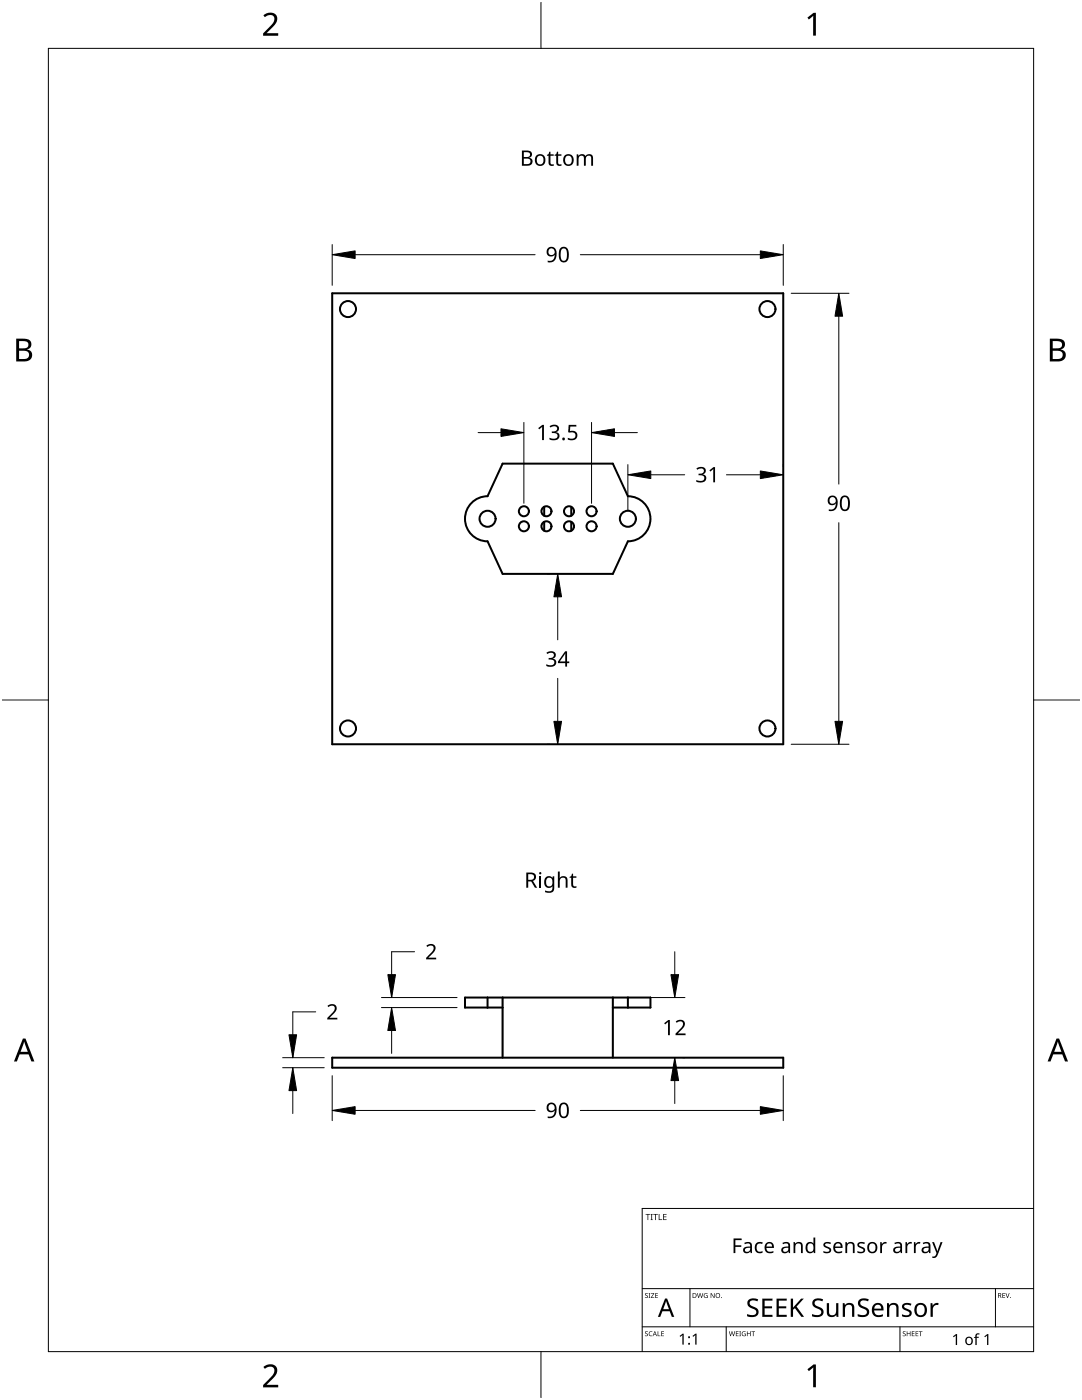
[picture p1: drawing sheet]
<svg xmlns="http://www.w3.org/2000/svg" width="216mm" height="279mm" viewBox="0 0 216 279" stroke-linecap="round" stroke-linejoin="round" font-family="sans-serif">
<g fill="none" stroke="#000" stroke-width=".4">
<path d="M66.3 58.5h90v90h-90zM100.3 92.5h22l3 6.5a4.5 4.5 0 0 1 4.5 4.5 4.5 4.5 0 0 1-4.5 4.5l-3 6.5h-22l-3-6.5a4.5 4.5 0 0 1-4.5-4.5 4.5 4.5 0 0 1 4.5-4.5zM108.6 101.1v1.8M108.6 104.1v1.8M114 101.1v1.8M114 104.1v1.8M97.3 199.1v2M100.3 199.1v12M122.3 199.1v12M125.3 199.1v2M66.3 211.1h90v2h-90zM100.3 201.1h-7.5v-2h37v2h-7.5"/>
<circle cx="69.4" cy="61.7" r="1.6"/>
<circle cx="153.1" cy="61.7" r="1.6"/>
<circle cx="97.3" cy="103.5" r="1.6"/>
<circle cx="104.5" cy="102" r="1"/>
<circle cx="104.5" cy="105" r="1"/>
<circle cx="109" cy="102" r="1"/>
<circle cx="109" cy="105" r="1"/>
<circle cx="113.5" cy="102" r="1"/>
<circle cx="113.5" cy="105" r="1"/>
<circle cx="118" cy="102" r="1"/>
<circle cx="118" cy="105" r="1"/>
<circle cx="125.3" cy="103.5" r="1.6"/>
<circle cx="69.4" cy="145.4" r="1.6"/>
<circle cx="153.1" cy="145.4" r="1.6"/>
</g>
<path d="M9.7 9.7h196.5v260h-196.5z" fill="none" stroke="#000" stroke-width=".2"/>
<path d="M107.9 .5v9.2M.5 139.7h9.2M206.2 139.7h9.2M107.9 269.7v9.2" fill="none" stroke="#000" stroke-width=".2"/>
<g fill="#000">
<path d="M52.6 3.1a1.64 1.64 0 0 1 2.7 .4 2.52 2.52 0 0 1-1.1 2.2l-1 .9h2.3v.5h-3v-.4l1.2-1.2a1.95 1.95 0 0 0 .9-2.2 1.23 1.23 0 0 0-1.7 .1zM161.1 3.5l1.2-.9h.5v4.5h-.5v-4l-.9 .8zM52.6 272.8a1.64 1.64 0 0 1 2.7 .4 2.52 2.52 0 0 1-1.1 2.2l-1 1h2.3v.5h-3v-.5l1.2-1.2a1.95 1.95 0 0 0 .9-2.1 1.23 1.23 0 0 0-1.7 .1zM161.1 273.3l1.2-1h.5v4.6h-.5v-4l-.9 .7z"/>
<path d="M3.2 67.6h1.3a1.28 1.28 0 0 1 1.7 1.3 1.04 1.04 0 0 1-.8 .9 1.23 1.23 0 0 1 1 1.4 1.23 1.23 0 0 1-1.6 .9h-1.6zM3.8 70v1.7h.9a.86 .86 0 0 0 1.1-.9 .86 .86 0 0 0-1.1-.8zM3.8 68.1v1.4h.8a.78 .78 0 0 0 1.1-.8 .78 .78 0 0 0-1.1-.6z"/>
<path d="M209.5 67.6h1.3a1.28 1.28 0 0 1 1.7 1.3 1.04 1.04 0 0 1-.9 .9 1.23 1.23 0 0 1 1 1.4 1.23 1.23 0 0 1-1.5 .9h-1.6zM210.1 70v1.7h.9a.86 .86 0 0 0 1.1-.9 .86 .86 0 0 0-1.2-.8zM210.1 68.1v1.4h.8a.78 .78 0 0 0 1-.8 .78 .78 0 0 0-1.1-.6z"/>
<path d="M4.6 207.3h.5l1.8 4.5h-.6l-.6-1.4h-1.8l-.5 1.4h-.6zM4.8 207.9l-.7 2h1.4z"/>
<path d="M210.8 207.3h.5l1.8 4.5h-.6l-.5-1.4h-1.8l-.6 1.4h-.6zM211.1 207.9l-.7 2h1.4z"/>
</g>
<path d="M128.1 257.2h78.1M137.7 257.2v7.6M198.6 257.2v7.6M206.2 241.2h-78.1v28.5M128.1 264.8h78.1M144.9 264.8v4.9M179.6 264.8v4.9" fill="none" stroke="#000" stroke-width=".2"/>
<g fill="#000">
<path d="M128.7 258.2l.4-.1h.2l-.1 .1a.24 .24 0 0 0-.3 0 .24 .24 0 0 0-.1 .3 .24 .24 0 0 0 .4 .1 .31 .31 0 0 1 0 .4 .31 .31 0 0 1-.5-.1 .24 .24 0 0 0 .3 .1 .24 .24 0 0 0 .1-.3l-.4-.3zM128.8 242.3h.9v.1h-.3v1.1h-.2v-1.1h-.4zM129.4 258.1h.4l-.1 .1v.7l.1 .1h-.4l.1-.1v-.7zM129.8 242.3h.5l-.2 .1v1l.2 .1h-.5l.2-.1v-1zM129.9 258.1h.6l-.5 .8h.6v.1h-.7l.5-.8h-.5zM130.3 242.3h1v.1h-.4v1.1h-.2v-1.1h-.4zM130.7 258.1h.6v.1h-.4v.3h.4v.1h-.4v.3h.4v.1h-.6zM131.4 242.3h.2v1.1h.5v.1h-.7zM132.3 242.3h.7v.1h-.5v.4h.5v.1h-.5v.5h.5v.1h-.7zM139.1 258.1h.1l.2 .8 .2-.8h.2l.2 .8 .2-.8h.1l-.2 .9h-.2l-.2-.8-.2 .8h-.2zM140.5 258.2l.4-.1h.3l-.1 .1a.4 .4 0 0 0-.6 .4 .4 .4 0 0 0 .6 .3v-.3l-.2-.1h.3v.5a.53 .53 0 0 1-.7-.1 .53 .53 0 0 1 0-.7zM141.8 258.1h.1l.6 .8v-.8h.1v.9h-.2l-.5-.8v.8h-.1z"/>
<path d="M146.4 247.2h1.6v.3h-1.3v1h1.2v.3h-1.2v1.3h-.3zM150.9 248.2l.4-.3h.5l.4 .1-.1 .3a.8 .8 0 0 0-1.1 .7 .8 .8 0 0 0 1 .7h.2v.3a1.12 1.12 0 0 1-1.4-.3 1.12 1.12 0 0 1-.1-1.4zM158.3 247.9h.3l.1 .3a.83 .83 0 0 1 .9-.3 .83 .83 0 0 1 .6 .8v1.4h-.4v-1.4a.59 .59 0 0 0-.7-.5 .59 .59 0 0 0-.4 .7v1.2h-.4zM164.4 248.1a1.29 1.29 0 0 1 1.4-.1l-.1 .3-.5-.1a.35 .35 0 0 0-.6 .1 .35 .35 0 0 0 .4 .5h.2a.66 .66 0 0 1 .6 .8 .66 .66 0 0 1-.8 .5l-.7-.1v-.3l.7 .1 .4-.1v-.4l-.4-.2a.65 .65 0 0 1-.6-1zM168.7 247.9h.3v.3a.83 .83 0 0 1 .9-.3 .83 .83 0 0 1 .6 .8v1.4h-.3v-1.4a.59 .59 0 0 0-.7-.5 .59 .59 0 0 0-.5 .7v1.2h-.3zM171.2 248.1a1.29 1.29 0 0 1 1.4-.1l-.1 .3-.5-.1a.35 .35 0 0 0-.6 .1 .35 .35 0 0 0 .4 .5h.2a.66 .66 0 0 1 .6 .8 .66 .66 0 0 1-.8 .5l-.7-.1v-.3l.7 .1 .4-.1v-.4l-.5-.2a.65 .65 0 0 1-.5-1zM175.6 247.9h.3l.1 .4 .4-.4h.5v.3h-.5l-.3 .3-.1 1.6h-.4zM180.7 247.9h.3v.4l.4-.4h.5v.3h-.5l-.3 .3-.1 1.6h-.3zM182.4 247.9h.3v.4l.4-.4h.5v.3h-.5l-.3 .3-.1 1.6h-.3zM186 247.9h.4l.6 1.8 .7-1.8h.4l-1 2.5a.83 .83 0 0 1-1.1 .6v-.3h.6l.3-.6zM200 258.1h.6v.1h-.5v.3h.4v.1h-.4v.3h.5v.1h-.6zM200.6 258.1h.2l.2 .8 .3-.8h.2l-.4 .9h-.1z"/>
<path d="M128.7 265.8l.4-.1h.2l-.1 .1a.24 .24 0 0 0-.3 0 .24 .24 0 0 0-.1 .3 .24 .24 0 0 0 .4 .1 .31 .31 0 0 1 0 .5 .31 .31 0 0 1-.5-.2 .24 .24 0 0 0 .3 .1 .24 .24 0 0 0 .1-.3l-.4-.2zM129.6 265.8l.3-.1h.3l-.1 .1a.39 .39 0 0 0-.5 .4 .39 .39 0 0 0 .5 .3 .46 .46 0 0 1-.6 0 .46 .46 0 0 1 .1-.7zM131.2 265.7h.1v.8h.5v.2h-.6zM131.9 265.7h.6v.1h-.4v.3h.4v.1h-.4v.4h.4v.1h-.6zM135.6 266.6l.6-.4h.2v2.1h-.2v-1.9l-.5 .4zM138.2 266.6l.6-.4h.2v2.1h-.3v-1.9l-.4 .4zM145.5 265.7h.1l.2 .8 .2-.8h.1l.3 .8 .2-.8h.1l-.3 1h-.1l-.2-.9-.3 .9h-.1zM146.8 265.7h.6v.1h-.4v.3h.3v.1h-.3v.4h.4v.1h-.6zM147.5 265.7h.4l-.2 .1v.8l.2 .1h-.4l.1-.1v-.8zM148.1 265.8l.7-.1-.1 .1a.4 .4 0 0 0-.6 .4 .4 .4 0 0 0 .6 .3v-.2l-.2-.2h.3v.5a.53 .53 0 0 1-.7-.1 .53 .53 0 0 1 0-.7zM149 265.7h.2v.4h.5v-.4h.1v1h-.1v-.5h-.5v.5h-.2zM149.9 265.7h.8v.1h-.3v.9h-.2v-.9h-.3z"/>
<path d="M149.3 259.5a1.72 1.72 0 0 1 2-.2l-.2 .4a1.06 1.06 0 0 0-1.5 .2 1.37 1.37 0 0 0 1.3 1.1 1.02 1.02 0 0 1 .4 1.3 1.02 1.02 0 0 1-1.2 .6l-1-.2v-.5a1.29 1.29 0 0 0 1.8-.2 1.11 1.11 0 0 0-1.1-1 .99 .99 0 0 1-.5-1.5zM152.1 259.2h2v.4h-1.5v1.1h1.5v.4h-1.5v1.3h1.5v.4h-2zM154.9 259.2h2.1v.4h-1.6v1.1h1.5v.4h-1.5v1.3h1.6v.4h-2.1zM157.8 259.2h.4v1.8l1.7-1.8h.5l-1.5 1.6 1.5 2h-.5l-1.3-1.7-.4 .3v1.4h-.4zM162.3 259.5a1.72 1.72 0 0 1 1.9-.2l-.1 .4a1.06 1.06 0 0 0-1.5 .2 1.37 1.37 0 0 0 1.2 1.1 1.02 1.02 0 0 1 .5 1.3 1.02 1.02 0 0 1-1.3 .6l-1-.2v-.5a1.29 1.29 0 0 0 1.9-.2 1.11 1.11 0 0 0-1.1-1 .99 .99 0 0 1-.5-1.5zM165 260.1h.4v1.7a.73 .73 0 0 0 .9 .7 .73 .73 0 0 0 .5-1v-1.4h.5v2.7h-.4v-.4a1.05 1.05 0 0 1-1.2 .4 1.05 1.05 0 0 1-.7-.9zM168.2 260.1h.3l.1 .3a1.04 1.04 0 0 1 1.1-.3 1.04 1.04 0 0 1 .8 .9v1.8h-.5v-1.7a.73 .73 0 0 0-.9-.7 .73 .73 0 0 0-.5 1v1.4h-.4zM171.4 259.5a1.72 1.72 0 0 1 2-.2l-.2 .4a1.06 1.06 0 0 0-1.5 .2 1.37 1.37 0 0 0 1.2 1.1 1.02 1.02 0 0 1 .5 1.3 1.02 1.02 0 0 1-1.3 .6l-1-.2v-.5a1.29 1.29 0 0 0 1.9-.2 1.11 1.11 0 0 0-1.1-1 .99 .99 0 0 1-.5-1.5zM177 260.1h.4v.3a1.04 1.04 0 0 1 1.2-.3 1.04 1.04 0 0 1 .7 .9v1.8h-.4v-1.7a.73 .73 0 0 0-.9-.7 .73 .73 0 0 0-.6 1v1.4h-.4zM180.2 265.8l.3-.1h.2v.1a.24 .24 0 0 0-.3 0 .24 .24 0 0 0-.1 .3 .24 .24 0 0 0 .3 .1 .31 .31 0 0 1 0 .5 .31 .31 0 0 1-.5-.2 .24 .24 0 0 0 .4 .1 .24 .24 0 0 0 0-.3l-.3-.2zM180.9 265.7h.2v.4h.5v-.4h.1v1h-.1v-.5h-.5v.5h-.2zM180.1 260.3a1.61 1.61 0 0 1 1.8-.1l-.2 .4-.9-.2-.4 .2a.75 .75 0 0 0 .9 .7 .81 .81 0 0 1 .6 1 .81 .81 0 0 1-1.1 .6l-.8-.2v-.4a1.08 1.08 0 0 0 1.5-.1 .79 .79 0 0 0-.9-.7 .73 .73 0 0 1-.5-1.2z"/>
<path d="M181.9 265.7h.6v.1h-.4v.3h.4v.1h-.4v.4h.4v.1h-.6zM182.7 265.7h.5v.1h-.4v.3h.4v.1h-.4v.4h.4v.1h-.5zM183.3 265.7h.8v.1h-.3v.9h-.2v-.9h-.3zM185.7 260.1h.3l.1 .5 .1-.2a.96 .96 0 0 1 1.1-.3l-.1 .4h-.5a.87 .87 0 0 0-.6 .8v1.5h-.4zM190.2 266.7l.6-.5h.2v2.2h-.3v-1.9l-.4 .4zM194.7 266.2l.3-.1h.5l-.1 .3-.4-.1-.1 .2v.3h.4v.2h-.4v1.4h-.3v-1.4h-.3v-.1l.3-.1zM196.4 266.7l.6-.5h.2v2.2h-.2v-1.9l-.5 .4z"/>
<path d="M138.2 258.1h.3a.49 .49 0 0 1 .5 .5 .49 .49 0 0 1-.5 .4h-.3zM138.3 258.2v.7h.4l.1-.2v-.3z"/>
<path d="M142.7 258.6a.5 .5 0 0 1 1 0 .5 .5 0 0 1-1 0zM142.9 258.6a.36 .36 0 0 0 .7 0 .36 .36 0 0 0-.7 0z"/>
<path d="M148.5 248a.9 .9 0 0 1 1-.2 .9 .9 0 0 1 .5 .8v1.5h-.2l-.1-.3a.71 .71 0 0 1-1.1 .2 .71 .71 0 0 1 .1-1.1l1-.1a.51 .51 0 0 0-.2-.6 .51 .51 0 0 0-.6 0l-.3 .1zM148.7 249.2a.47 .47 0 0 0 .3 .7 .47 .47 0 0 0 .6-.3l.1-.6z"/>
<path d="M152.8 248.2a.94 .94 0 0 1 1.2-.2 .94 .94 0 0 1 .4 1.1h-1.5a.83 .83 0 0 0 .5 .7 .83 .83 0 0 0 .9-.1v.3a1.19 1.19 0 0 1-1.5-.3 1.19 1.19 0 0 1 0-1.5zM153.1 248.3l-.2 .5h1.2a.54 .54 0 0 0-.3-.6 .54 .54 0 0 0-.7 .1z"/>
<path d="M156.1 248a.9 .9 0 0 1 1-.2 .9 .9 0 0 1 .6 .8v1.5h-.3l-.1-.3a.71 .71 0 0 1-1.1 .2 .71 .71 0 0 1 .1-1.1l1-.1a.51 .51 0 0 0-.2-.6 .51 .51 0 0 0-.6 0l-.3 .1zM156.4 249.2a.47 .47 0 0 0 .2 .7 .47 .47 0 0 0 .6-.3l.1-.6z"/>
<path d="M161.1 248l.6-.1 .6 .3v-1.2h.4v3.1h-.3l-.1-.3a.96 .96 0 0 1-1.2 .2 .96 .96 0 0 1-.4-1.3zM161.3 248.3a.85 .85 0 0 0-.2 1 .85 .85 0 0 0 .9 .5 1.01 1.01 0 0 0-.2-1.6z"/>
<path d="M166.5 248.2a.94 .94 0 0 1 1.2-.2 .94 .94 0 0 1 .4 1.1h-1.5a.83 .83 0 0 0 .5 .7 .83 .83 0 0 0 .9-.1v.3a1.19 1.19 0 0 1-1.5-.3 1.19 1.19 0 0 1 0-1.5zM166.8 248.3l-.2 .5h1.2a.54 .54 0 0 0-.3-.6 .54 .54 0 0 0-.7 .1z"/>
<path d="M173.3 248.2a1.08 1.08 0 0 1 1.6 0 1.08 1.08 0 0 1-.2 1.6 1.08 1.08 0 0 1-1.5-.2 1.47 1.47 0 0 1 .1-1.4zM173.7 248.3a.85 .85 0 0 0-.3 1 .85 .85 0 0 0 .9 .5 .82 .82 0 0 0 .4-1.1 .82 .82 0 0 0-1-.4z"/>
<path d="M178.5 248a.9 .9 0 0 1 .9-.2 .9 .9 0 0 1 .6 .8v1.5h-.3v-.3a.71 .71 0 0 1-1.1 .2 .71 .71 0 0 1 0-1.1l1-.1a.51 .51 0 0 0-.1-.6 .51 .51 0 0 0-.6 0l-.3 .1zM178.7 249.2a.47 .47 0 0 0 .2 .7 .47 .47 0 0 0 .6-.3l.1-.6z"/>
<path d="M184.1 248a.9 .9 0 0 1 1-.2 .9 .9 0 0 1 .6 .8v1.5h-.3l-.1-.3a.71 .71 0 0 1-1.1 .2 .71 .71 0 0 1 .1-1.1l1-.1a.51 .51 0 0 0-.2-.6 .51 .51 0 0 0-.6 0l-.3 .1zM184.4 249.2a.47 .47 0 0 0 .2 .7 .47 .47 0 0 0 .6-.3l.1-.6z"/>
<path d="M199.2 258.1h.2a.28 .28 0 0 1 .4 .1 .28 .28 0 0 1-.2 .4l.3 .4h-.2l-.2-.4h-.2v.4h-.1zM199.3 258.2v.3h.1a.19 .19 0 0 0 .3-.2 .19 .19 0 0 0-.3-.1z"/>
<path d="M130.6 265.7l.5 1-.3-.3h-.3l-.3 .3zM130.7 265.8l-.2 .4h.3z"/>
<path d="M132.7 259.2h.4l1.4 3.6h-.4l-.5-1.1h-1.4l-.5 1.1h-.4zM132.9 259.6l-.6 1.7h1.2z"/>
<path d="M174.3 260.4a1.18 1.18 0 0 1 1.4-.2 1.18 1.18 0 0 1 .6 1.3h-1.9a1.04 1.04 0 0 0 .7 1 1.04 1.04 0 0 0 1.1-.2v.4a1.48 1.48 0 0 1-2-.3 1.48 1.48 0 0 1 .1-2zM174.7 260.6l-.3 .6h1.4a.68 .68 0 0 0-.3-.8 .68 .68 0 0 0-.8 .2z"/>
<path d="M182.8 260.4a1.38 1.38 0 0 1 2.2 .7 1.38 1.38 0 0 1-1.5 1.7 1.48 1.48 0 0 1-.7-2.4zM183.2 260.5a1.24 1.24 0 0 0 .3 2 1.08 1.08 0 0 0 1-.8 1.08 1.08 0 0 0-.5-1.2l-.5-.1z"/>
<path d="M192.8 267a.81 .81 0 0 1 1.2 .1 .81 .81 0 0 1-.2 1.1 .81 .81 0 0 1-1.1-.2l-.1-.6zM193.1 267.1a.6 .6 0 0 0-.2 .8 .6 .6 0 0 0 .8 .2l.1-.2a.56 .56 0 0 0 0-.7 .56 .56 0 0 0-.7-.1z"/>
<circle cx="144" cy="259" r=".09"/>
<circle cx="201.6" cy="259" r=".09"/>
<circle cx="137.5" cy="268.2" r=".2"/>
<circle cx="137.5" cy="266.9" r=".2"/>
</g>
<g fill="none" stroke="#000" stroke-width=".2">
<path d="M66.3 48.8v8.1M70.9 50.8h35.9M115.8 50.8h35.9M156.3 48.8v8.1M157.9 58.5h11.5M167.4 63.1v33.5M95.4 86.3h4.6M104.5 84.3v16.1M118 84.3v16.1M122.6 86.3h4.6M125.3 92.7v9.2M129.9 94.8h6.7"/>
<path d="M144.9 94.8h6.8M156.3 92.7v.5M109.3 114.5h.4M111.3 119.1v8.6M167.4 104.3v39.7M111.3 135.4v8.6M109.3 148.5h.4M157.9 148.5h11.5M76.1 199.1h15.1M82.7 189.9h-4.6v9.2M123.9 199.1h12.8M134.6 189.9v4.6"/>
<path d="M56.4 211.1h8.3M56.4 213.1h8.3M58.4 217.7v4.5M63 201.9h-4.6v9.2M66.3 214.7v8.9M76.1 201.1h15.1M78.1 205.7v4.5M134.6 215.7v4.5M136.2 211.1h.5M156.3 214.7v8.9M70.9 221.6h35.9M115.8 221.6h35.9"/>
</g>
<g fill="#000" stroke="#000" stroke-width=".2">
<path d="M66.3 50.8l4.6-.7v1.5zM151.7 50.1l4.6 .7-4.6 .8zM167.4 58.5l.7 4.6h-1.5zM100 85.6l4.5 .7-4.5 .8zM118 86.3l4.6-.7v1.5zM125.3 94.8l4.6-.8v1.5zM151.7 94l4.6 .8-4.6 .7zM111.3 114.5l.7 4.6h-1.5zM110.5 144h1.5l-.7 4.5zM166.6 144h1.5l-.7 4.5zM77.4 194.5h1.5l-.8 4.6zM133.9 194.5h1.5l-.8 4.6z"/>
<path d="M58.4 213.1l.8 4.6h-1.5zM57.7 206.5h1.5l-.8 4.6zM78.1 201.1l.8 4.6h-1.5zM134.6 211.1l.8 4.6h-1.5zM66.3 221.6l4.6-.7v1.5zM151.7 220.9l4.6 .7-4.6 .8z"/>
</g>
<g fill="#000">
<path d="M109.6 30.3h.2v.5h.7v.3h-.7v1.3l.2 .4h.5v.3a.69 .69 0 0 1-1-.7v-1.3h-.4v-.2l.4-.1zM111.1 30.3h.3v.5h.6v.3h-.6v1.3l.2 .4h.4v.3a.69 .69 0 0 1-1-.7v-1.3h-.3v-.2l.3-.1zM115.1 30.8h.3v.3a.86 .86 0 0 1 1.4 0 .81 .81 0 0 1 1-.3 .81 .81 0 0 1 .5 .8v1.5h-.3v-1.5a.56 .56 0 0 0-.7-.5 .56 .56 0 0 0-.4 .7v1.3h-.4v-1.5a.57 .57 0 0 0-.7-.5 .57 .57 0 0 0-.4 .8v1.2h-.3zM107.4 85.4l.8-.6h.3v3h-.3v-2.6l-.6 .5zM109.7 85.1a1.06 1.06 0 0 1 1.1-.4 1.06 1.06 0 0 1 .7 .9l-.2 .5-.4 .1a.82 .82 0 0 1 .8 .9 .82 .82 0 0 1-1 .8l-1.1-.2v-.3a1.08 1.08 0 0 0 1.6-.3 .62 .62 0 0 0-.8-.7h-.3v-.3a.7 .7 0 0 0 .8-.1 .7 .7 0 0 0 .2-.7 .89 .89 0 0 0-1.3 0zM113.5 84.8h1.5v.3h-1.2l-.1 .9a1.02 1.02 0 0 1 1.5 .9 1.02 1.02 0 0 1-1.4 1l-.5-.2v-.3a.88 .88 0 0 0 1 .2 .88 .88 0 0 0 .5-.8 .85 .85 0 0 0-1.2-.5l-.2-.1zM138.9 93.5a1.06 1.06 0 0 1 1.2-.4 1.06 1.06 0 0 1 .7 1l-.2 .4-.4 .2a.82 .82 0 0 1 .7 .9 .82 .82 0 0 1-.9 .7l-1.1-.2v-.3a1.08 1.08 0 0 0 1.6-.3 .62 .62 0 0 0-.8-.7h-.3v-.3a.7 .7 0 0 0 .8 0 .7 .7 0 0 0 .2-.7 .89 .89 0 0 0-1.3-.1zM141.6 93.9l.8-.7h.3v3.1h-.4v-2.7l-.6 .5zM109 130.3a1.06 1.06 0 0 1 1.2-.4 1.06 1.06 0 0 1 .7 .9l-.2 .5-.4 .1a.82 .82 0 0 1 .7 .9 .82 .82 0 0 1-.9 .8l-1.1-.2v-.3a1.08 1.08 0 0 0 1.6-.3 .62 .62 0 0 0-.8-.7h-.3v-.3a.7 .7 0 0 0 .7 0 .7 .7 0 0 0 .3-.8 .89 .89 0 0 0-1.3 0zM111.3 173.9h.4v1.3a.87 .87 0 0 1 .9-.3 .87 .87 0 0 1 .6 .8v1.5h-.3v-1.5a.61 .61 0 0 0-.8-.5 .61 .61 0 0 0-.4 .8v1.2h-.4zM114.1 174.4h.3v.5h.6v.3h-.6v1.3l.2 .4h.4v.2a.69 .69 0 0 1-1-.6v-1.3h-.3v-.2l.3-.1zM85.1 188.7a1.01 1.01 0 0 1 1.1-.3 1.01 1.01 0 0 1 .7 1l-.3 .6-1.1 1.1h1.5v.4h-2v-.3l1.1-1.2a.72 .72 0 0 0 .4-.6 .72 .72 0 0 0-.4-.7l-.8 .3z"/>
<path d="M65.3 200.7a1.01 1.01 0 0 1 1.2-.3 1.01 1.01 0 0 1 .7 1l-.3 .6-1.1 1.1h1.5v.4h-2v-.3l1.1-1.2a.72 .72 0 0 0 .4-.6 .72 .72 0 0 0-.4-.7l-.9 .3zM132.5 204.2l.9-.6h.3v3h-.4v-2.6l-.6 .4zM134.8 203.9a1.01 1.01 0 0 1 1.2-.4 1.01 1.01 0 0 1 .7 1l-.3 .6-1.1 1.2h1.5v.3h-2v-.3l1.1-1.1a.72 .72 0 0 0 .4-.7 .72 .72 0 0 0-.4-.7l-.9 .3z"/>
<path d="M104.1 30h.9a.81 .81 0 0 1 1 .3 .81 .81 0 0 1 0 .9l-.4 .3a.83 .83 0 0 1 .7 1 .83 .83 0 0 1-1.1 .6h-1.1zM104.5 31.7v1.1h.6a.57 .57 0 0 0 .8-.6 .57 .57 0 0 0-.8-.5zM104.5 30.4v.9h.6a.52 .52 0 0 0 .7-.5 .52 .52 0 0 0-.8-.4z"/>
<path d="M107 31.1a1.13 1.13 0 0 1 1.6 .1 1.13 1.13 0 0 1-.1 1.6 1.13 1.13 0 0 1-1.6-.2 1.53 1.53 0 0 1 .1-1.5zM107.4 31.2a.89 .89 0 0 0-.3 1 .89 .89 0 0 0 1 .6 .86 .86 0 0 0 .4-1.2 .86 .86 0 0 0-1.1-.4z"/>
<path d="M112.6 31.1a1.13 1.13 0 0 1 1.7 .1 1.13 1.13 0 0 1-.2 1.6 1.13 1.13 0 0 1-1.6-.2 1.53 1.53 0 0 1 .1-1.5zM113 31.2a.89 .89 0 0 0-.2 1 .89 .89 0 0 0 .9 .6 .86 .86 0 0 0 .4-1.2 .86 .86 0 0 0-1.1-.4z"/>
<path d="M109.3 49.5a1.11 1.11 0 0 1 1.4 0 1.11 1.11 0 0 1 .4 1.3 1.38 1.38 0 0 1-1.8 1.5v-.3a1.01 1.01 0 0 0 1-.1 1.01 1.01 0 0 0 .4-1.1 .94 .94 0 0 1-1.4 .1 .94 .94 0 0 1 0-1.4zM109.4 50.2a.66 .66 0 0 0 1.3 0 .66 .66 0 0 0-1.3 0z"/>
<path d="M111.9 49.5a1.05 1.05 0 0 1 1.2 0 1.05 1.05 0 0 1 .4 1.1 1.31 1.31 0 0 1-1 1.8 1.22 1.22 0 0 1-1-1.6l.1-.8zM112.1 49.7a1.88 1.88 0 0 0 .2 2.3 .71 .71 0 0 0 .8-.9 1.17 1.17 0 0 0-.6-1.5z"/>
<path d="M165.4 99.2a1.11 1.11 0 0 1 1.4-.1 1.11 1.11 0 0 1 .3 1.3 1.38 1.38 0 0 1-1.7 1.6v-.4a1.01 1.01 0 0 0 1-.1 1.01 1.01 0 0 0 .3-1 .94 .94 0 0 1-1.4 .1 .94 .94 0 0 1 .1-1.4zM165.5 99.9a.66 .66 0 0 0 1.3 0 .66 .66 0 0 0-1.3 0z"/>
<path d="M168 99.1a1.05 1.05 0 0 1 1.2 0 1.05 1.05 0 0 1 .4 1.2 1.31 1.31 0 0 1-1 1.7 1.22 1.22 0 0 1-1-1.6l.1-.8zM168.2 99.4a1.88 1.88 0 0 0 .2 2.3 .71 .71 0 0 0 .8-1 1.17 1.17 0 0 0-.6-1.5z"/>
<path d="M112.8 130h.4v2h.4v.3h-.4v.7h-.4v-.7h-1.5v-.3zM112.8 130.4l-1.1 1.6h1.1z"/>
<path d="M105 174.1h.9a.87 .87 0 0 1 1 .6 .87 .87 0 0 1-.5 1.1l.8 1.4h-.5l-.7-1.3h-.6v1.3h-.4zM105.4 174.5v1.1h.5a.58 .58 0 0 0 .7-.6 .58 .58 0 0 0-.8-.5z"/>
<path d="M109 175a.94 .94 0 0 1 1.2 .2l.1-.3h.3v2.3a1.14 1.14 0 0 1-1.8 .8v-.3a.91 .91 0 0 0 1.4-.3v-.5a1 1 0 0 1-1.3 .1 1 1 0 0 1-.3-1.2zM109.2 175.3a.92 .92 0 0 0-.3 1 .92 .92 0 0 0 .8 .6 .98 .98 0 0 0 0-1.7z"/>
<path d="M109.3 220.3a1.11 1.11 0 0 1 1.4 0 1.11 1.11 0 0 1 .4 1.3 1.38 1.38 0 0 1-1.8 1.5v-.3a1.01 1.01 0 0 0 1-.2 1.01 1.01 0 0 0 .4-1 .94 .94 0 0 1-1.4 .1 .94 .94 0 0 1 0-1.4zM109.4 221a.66 .66 0 0 0 1.3 0 .66 .66 0 0 0-1.3 0z"/>
<path d="M111.9 220.3a1.05 1.05 0 0 1 1.2-.1 1.05 1.05 0 0 1 .4 1.2 1.31 1.31 0 0 1-1 1.8 1.22 1.22 0 0 1-1-1.6l.1-.8zM112.1 220.5a1.88 1.88 0 0 0 .2 2.3 .71 .71 0 0 0 .8-.9 1.17 1.17 0 0 0-.6-1.5z"/>
<circle cx="112.5" cy="87.6" r=".27"/>
<circle cx="107.8" cy="174.3" r=".23"/>
</g>
<path d="M107.8 174.9v2.3" fill="none" stroke="#000" stroke-width=".37"/>
</svg>
